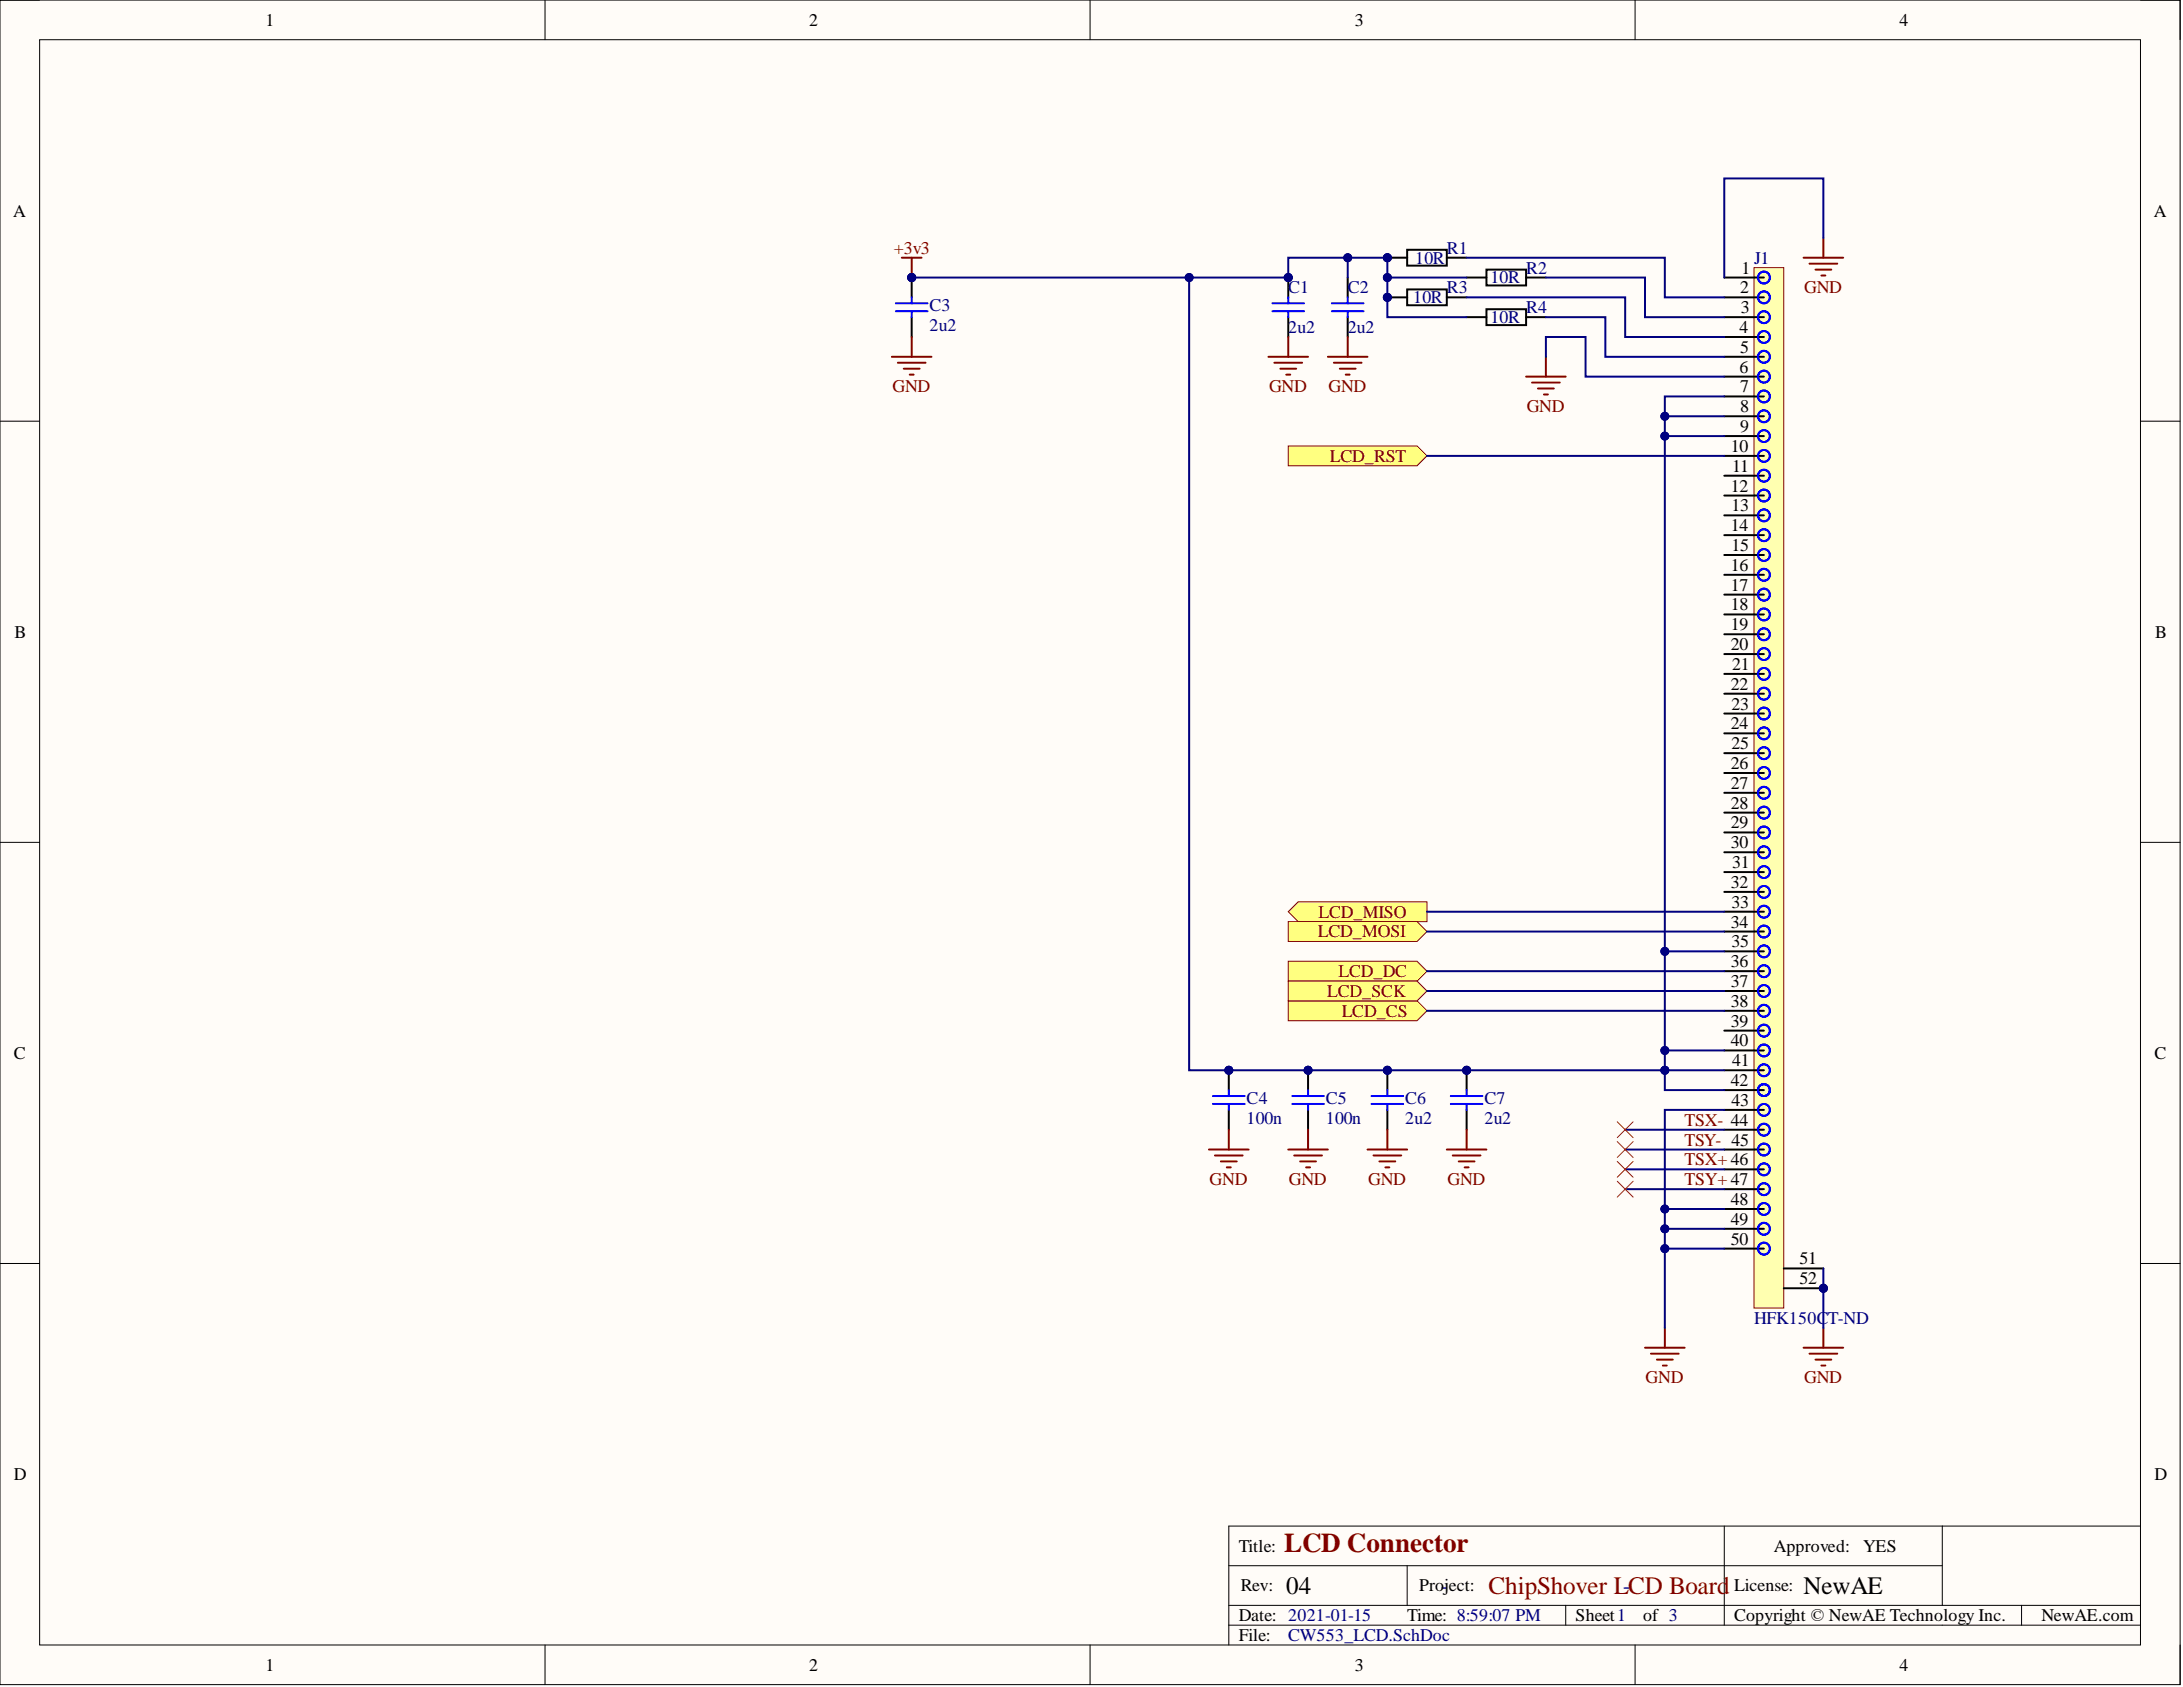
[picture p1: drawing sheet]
<svg xmlns="http://www.w3.org/2000/svg" width="279mm" height="216mm" viewBox="0 0 279 216" stroke-linecap="round" stroke-linejoin="round" font-family="sans-serif">
<defs><g id="words">
<text font-size="3.5" fill="#800000" x="164.4" y="198.6">LCD Connector</text>
<g font-size="3.2">
<text x="164.6" y="204">04</text>
<text x="230.8" y="204">NewAE</text>
</g>
<text font-size="3.2" fill="#800000" x="190.5" y="204">ChipShover LCD Board</text>
<g font-size="2.8" fill="#000080">
<text x="184.4" y="203.8">-</text>
<text x="207.8" y="203.8">-</text>
</g>
<g font-size="2.3">
<text x="34" y="3.3">1</text>
<text x="103.6" y="3.3">2</text>
<text x="173.4" y="3.3">3</text>
<text x="243.1" y="3.3">4</text>
<text x="1.7" y="27.7">A</text>
<text x="275.6" y="27.7">A</text>
<text x="222.9" y="35">1</text>
<text x="222.7" y="37.5">2</text>
<text x="222.8" y="40.1">3</text>
<text x="222.6" y="42.6">4</text>
<text x="222.6" y="47.7">6</text>
<text x="222.7" y="45.2">5</text>
<text x="222.7" y="50.2">7</text>
<text x="222.7" y="52.8">8</text>
<text x="221.5" y="57.8">10</text>
<text x="222.7" y="55.3">9</text>
<text x="221.5" y="62.9">12</text>
<text x="221.6" y="65.4">13</text>
<text x="221.7" y="60.4">11</text>
<text x="221.5" y="68">14</text>
<text x="221.6" y="70.5">15</text>
<text x="221.5" y="73.1">16</text>
<text x="221.5" y="75.6">17</text>
<text x="1.9" y="81.6">B</text>
<text x="221.5" y="78.1">18</text>
<text x="221.5" y="80.7">19</text>
<text x="221.5" y="83.2">20</text>
<text x="275.8" y="81.6">B</text>
<text x="221.5" y="88.3">22</text>
<text x="221.7" y="85.7">21</text>
<text x="221.5" y="93.3">24</text>
<text x="221.6" y="90.8">23</text>
<text x="221.6" y="95.9">25</text>
<text x="221.5" y="98.4">26</text>
<text x="221.5" y="101">27</text>
<text x="221.5" y="103.5">28</text>
<text x="221.5" y="106">29</text>
<text x="221.5" y="108.6">30</text>
<text x="221.5" y="113.6">32</text>
<text x="221.7" y="111.1">31</text>
<text x="221.5" y="118.7">34</text>
<text x="221.6" y="116.2">33</text>
<text x="221.5" y="123.8">36</text>
<text x="221.6" y="121.2">35</text>
<text x="221.5" y="126.3">37</text>
<text x="221.5" y="128.9">38</text>
<text x="221.5" y="131.4">39</text>
<text x="1.8" y="135.5">C</text>
<text x="221.5" y="133.9">40</text>
<text x="221.7" y="136.5">41</text>
<text x="275.7" y="135.5">C</text>
<text x="221.5" y="139">42</text>
<text x="221.6" y="141.5">43</text>
<text x="221.5" y="154.2">48</text>
<text x="221.5" y="156.8">49</text>
<text x="221.5" y="159.3">50</text>
<text x="230.3" y="161.8">51</text>
<text x="230.3" y="164.4">52</text>
<text x="1.8" y="189.4">D</text>
<text x="275.7" y="189.4">D</text>
<text x="158.5" y="198.6">Title:</text>
<text x="158.8" y="203.7">Rev:</text>
<text x="181.6" y="203.7">Project:</text>
<text x="222" y="203.7">License:</text>
<text x="227" y="198.6">Approved:</text>
<text x="238.4" y="198.6">YES</text>
<text x="158.5" y="207.5">Date: 2021-01-15</text>
<text x="180.1" y="207.5">Time: 8:59:07 PM</text>
<text x="201.7" y="207.5">Sheet1</text>
<text x="210.3" y="207.5">of 3</text>
<text x="222" y="207.5">Copyright © NewAE Technology Inc.</text>
<text x="261.3" y="207.5">NewAE.com</text>
<text x="34" y="213.8">1</text>
<text x="103.6" y="213.8">2</text>
<text x="158.5" y="210">File:</text>
<text x="173.4" y="213.8">3</text>
<text x="243.1" y="213.8">4</text>
</g>
<g font-size="2.3" fill="#800000">
<text x="114.4" y="32.5">+3v3</text>
<text x="230.9" y="37.5">GND</text>
<text x="114.2" y="50.2">GND</text>
<text x="162.4" y="50.2">GND</text>
<text x="170" y="50.2">GND</text>
<text x="195.4" y="52.8">GND</text>
<text x="170.2" y="59.1">LCD_RST</text>
<text x="168.7" y="120">LCD_MOSI</text>
<text x="168.8" y="117.4">LCD_MISO</text>
<text x="171.3" y="125.1">LCD_DC</text>
<text x="169.9" y="127.6">LCD_SCK</text>
<text x="171.7" y="130.1">LCD_CS</text>
<text x="215.6" y="144.1">TSX- 44</text>
<text x="215.6" y="146.6">TSY- 45</text>
<text x="215.6" y="149.1">TSX+ 46</text>
<text x="154.8" y="151.7">GND</text>
<text x="165" y="151.7">GND</text>
<text x="175.1" y="151.7">GND</text>
<text x="185.3" y="151.7">GND</text>
<text x="215.6" y="151.7">TSY+ 47</text>
<text x="210.6" y="177">GND</text>
<text x="230.9" y="177">GND</text>
</g>
<g font-size="2.3" fill="#000080">
<text x="181.1" y="33.7">10R</text>
<text x="185.2" y="32.5">R1</text>
<text x="195.3" y="35">R2</text>
<text x="224.5" y="33.7">J1</text>
<text x="119" y="39.8">C3</text>
<text x="164.9" y="37.5">C1</text>
<text x="172.5" y="37.5">C2</text>
<text x="180.9" y="38.8">10R</text>
<text x="185.2" y="37.5">R3</text>
<text x="190.8" y="36.3">10R</text>
<text x="190.8" y="41.4">10R</text>
<text x="195.3" y="40.1">R4</text>
<text x="119" y="42.4">2u2</text>
<text x="164.9" y="42.6">2u2</text>
<text x="172.5" y="42.6">2u2</text>
<text x="159.6" y="141.3">C4</text>
<text x="159.6" y="143.8">100n</text>
<text x="169.7" y="141.3">C5</text>
<text x="169.7" y="143.8">100n</text>
<text x="179.8" y="141.3">C6</text>
<text x="179.8" y="143.8">2u2</text>
<text x="190" y="141.3">C7</text>
<text x="190" y="143.8">2u2</text>
<text x="224.5" y="169.4">HFK150CT-ND</text>
<text x="164.9" y="210">CW553_LCD.SchDoc</text>
</g>
</g></defs>
<path d="M0 0h279v215.6h-279z" fill-rule="evenodd" fill="#fffcf8"/>
<path d="M0 0h279v215.6h-279z" fill="none" stroke="#000" stroke-width=".13"/>
<path d="M5.1 5.1h268.9v205.4h-268.9z" fill-rule="evenodd" fill="#fffcf8"/>
<g fill="none" stroke="#000" stroke-width=".13">
<path d="M0 0h5.1M5.1 5.1h268.9v205.4h-268.9zM69.8 0v5.1M139.5 0v5.1M209.3 0v5.1M274 0h5v5.1M0 53.9h5.1M274 53.9h5M0 107.8h5.1M274 107.8h5M0 161.7h5.1M274 161.7h5"/>
<path d="M220.7 195.3v12.7M248.6 195.3v10.2M274 195.3h-116.7v15.2M69.8 210.5v5.1M139.5 210.5v5.1M157.3 200.4h91.3M157.3 208h116.7M157.3 205.5h116.7M180.1 200.4v5.1M200.4 205.5v2.5M209.3 210.5v5.1M258.7 205.5v2.5"/>
<path d="M279 210.5v5.1"/>
</g>
<path d="M164.9 123h16.5l1.2 1.3-1.2 1.3h-16.5z" fill-rule="evenodd" fill="#ffff80"/>
<path d="M164.9 123h16.5l1.2 1.3-1.2 1.3h-16.5z" fill="none" stroke="#800000" stroke-width=".13"/>
<path d="M164.9 128.1h16.5l1.2 1.3-1.2 1.2h-16.5z" fill-rule="evenodd" fill="#ffff80"/>
<path d="M164.9 128.1h16.5l1.2 1.3-1.2 1.2h-16.5z" fill="none" stroke="#800000" stroke-width=".13"/>
<path d="M164.9 116.7l1.3-1.3h16.4v2.5h-16.4z" fill-rule="evenodd" fill="#ffff80"/>
<path d="M164.9 116.7l1.3-1.3h16.4v2.5h-16.4z" fill="none" stroke="#800000" stroke-width=".13"/>
<path d="M164.9 117.9h16.5l1.2 1.3-1.2 1.3h-16.5z" fill-rule="evenodd" fill="#ffff80"/>
<path d="M164.9 117.9h16.5l1.2 1.3-1.2 1.3h-16.5z" fill="none" stroke="#800000" stroke-width=".13"/>
<path d="M164.9 125.6h16.5l1.2 1.2-1.2 1.3h-16.5z" fill-rule="evenodd" fill="#ffff80"/>
<path d="M164.9 125.6h16.5l1.2 1.2-1.2 1.3h-16.5z" fill="none" stroke="#800000" stroke-width=".13"/>
<circle cx="233.4" cy="164.9" r=".51" fill="#000080"/>
<circle cx="233.4" cy="164.9" r=".51" fill="none" stroke="#000080" stroke-width=".13"/>
<path d="M224.5 34.3h3.8v133.1h-3.8z" fill-rule="evenodd" fill="#ffffb0"/>
<path d="M224.5 34.3h3.8v133.1h-3.8z" fill="none" stroke="#800000" stroke-width=".13"/>
<g fill="none" stroke="#000" stroke-width=".25">
<path d="M220.7 35.5h5.1M220.7 38.1h5.1M220.7 40.6h5.1M220.7 43.1h5.1M220.7 45.7h5.1M220.7 48.2h5.1M220.7 50.7h5.1M220.7 53.3h5.1M220.7 55.8h5.1M220.7 58.3h5.1M220.7 60.9h5.1M220.7 63.4h5.1"/>
<path d="M220.7 66h5.1M220.7 68.5h5.1M220.7 71h5.1M220.7 73.6h5.1M220.7 76.1h5.1M220.7 78.6h5.1M220.7 81.2h5.1M220.7 83.7h5.1M220.7 86.2h5.1M220.7 88.8h5.1M220.7 91.3h5.1M220.7 93.9h5.1"/>
<path d="M220.7 96.4h5.1M220.7 98.9h5.1M220.7 101.5h5.1M220.7 104h5.1M220.7 106.5h5.1M220.7 109.1h5.1M220.7 111.6h5.1M220.7 114.1h5.1M220.7 116.7h5.1M220.7 119.2h5.1M220.7 121.8h5.1M220.7 124.3h5.1"/>
<path d="M220.7 126.8h5.1M220.7 129.4h5.1M220.7 131.9h5.1M220.7 134.4h5.1M220.7 137h5.1M220.7 139.5h5.1M220.7 142h5.1M220.7 144.6h5.1M220.7 147.1h5.1M220.7 149.7h5.1M220.7 152.2h5.1M220.7 154.7h5.1"/>
<path d="M220.7 157.3h5.1M220.7 159.8h5.1M228.3 162.3h5.1M228.3 164.9h5.1"/>
</g>
<g fill="none" stroke="#00f" stroke-width=".25">
<circle cx="225.8" cy="35.5" r=".76"/>
<circle cx="225.8" cy="38.1" r=".76"/>
<circle cx="225.8" cy="55.8" r=".76"/>
<circle cx="225.8" cy="43.1" r=".76"/>
<circle cx="225.8" cy="53.3" r=".76"/>
<circle cx="225.8" cy="45.7" r=".76"/>
<circle cx="225.8" cy="48.2" r=".76"/>
<circle cx="225.8" cy="58.3" r=".76"/>
<circle cx="225.8" cy="50.7" r=".76"/>
<circle cx="225.8" cy="40.6" r=".76"/>
<circle cx="225.8" cy="66" r=".76"/>
<circle cx="225.8" cy="76.1" r=".76"/>
<circle cx="225.8" cy="68.5" r=".76"/>
<circle cx="225.8" cy="78.6" r=".76"/>
<circle cx="225.8" cy="60.9" r=".76"/>
<circle cx="225.8" cy="63.4" r=".76"/>
<circle cx="225.8" cy="71" r=".76"/>
<circle cx="225.8" cy="73.6" r=".76"/>
<circle cx="225.8" cy="98.9" r=".76"/>
<circle cx="225.8" cy="88.8" r=".76"/>
<circle cx="225.8" cy="86.2" r=".76"/>
<circle cx="225.8" cy="83.7" r=".76"/>
<circle cx="225.8" cy="91.3" r=".76"/>
<circle cx="225.8" cy="93.9" r=".76"/>
<circle cx="225.8" cy="81.2" r=".76"/>
<circle cx="225.8" cy="109.1" r=".76"/>
<circle cx="225.8" cy="101.5" r=".76"/>
<circle cx="225.8" cy="104" r=".76"/>
<circle cx="225.8" cy="106.5" r=".76"/>
</g>
<circle cx="233.4" cy="164.9" r=".51" fill="#000080"/>
<circle cx="233.4" cy="164.9" r=".51" fill="none" stroke="#000080" stroke-width=".13"/>
<g fill="none" stroke="#00f" stroke-width=".25">
<circle cx="225.8" cy="96.4" r=".76"/>
<circle cx="225.8" cy="119.2" r=".76"/>
<circle cx="225.8" cy="111.6" r=".76"/>
<circle cx="225.8" cy="114.1" r=".76"/>
<circle cx="225.8" cy="116.7" r=".76"/>
<circle cx="225.8" cy="121.8" r=".76"/>
<circle cx="225.8" cy="131.9" r=".76"/>
<circle cx="225.8" cy="134.4" r=".76"/>
<circle cx="225.8" cy="124.3" r=".76"/>
<circle cx="225.8" cy="126.8" r=".76"/>
<circle cx="225.8" cy="137" r=".76"/>
<circle cx="225.8" cy="139.5" r=".76"/>
<circle cx="225.8" cy="129.4" r=".76"/>
<circle cx="225.8" cy="154.7" r=".76"/>
<circle cx="225.8" cy="142" r=".76"/>
<circle cx="225.8" cy="152.2" r=".76"/>
<circle cx="225.8" cy="144.6" r=".76"/>
<circle cx="225.8" cy="147.1" r=".76"/>
<circle cx="225.8" cy="157.3" r=".76"/>
<circle cx="225.8" cy="159.8" r=".76"/>
<circle cx="225.8" cy="149.7" r=".76"/>
</g>
<g fill="none" stroke="#800000" stroke-width=".25">
<path d="M230.8 33h5.1M231.6 33.7h3.5M232.4 34.5h2M233.1 35.3h.5M233.4 30.4v2.6M195.3 48.2h5.1M196.1 49h3.5M196.8 49.7h2.1M197.6 50.5h.5M197.9 45.7v2.5M210.5 172.5h5.1M211.3 173.2h3.6"/>
<path d="M212.1 174h2M212.8 174.8h.5M213.1 169.9v2.6"/>
</g>
<circle cx="187.7" cy="137" r=".51" fill="#000080"/>
<circle cx="187.7" cy="137" r=".51" fill="none" stroke="#000080" stroke-width=".13"/>
<path d="M187.7 137v2.5" fill="none" stroke="#000" stroke-width=".25"/>
<circle cx="187.7" cy="137" r=".51" fill="#000080"/>
<circle cx="187.7" cy="137" r=".51" fill="none" stroke="#000080" stroke-width=".13"/>
<path d="M187.7 142v2.6" fill="none" stroke="#000" stroke-width=".25"/>
<path d="M187.7 139.5v.8M185.7 141.3h4M185.7 140.3h4M187.7 141.3v.7" fill="none" stroke="#00f" stroke-width=".25"/>
<circle cx="177.6" cy="137" r=".51" fill="#000080"/>
<circle cx="177.6" cy="137" r=".51" fill="none" stroke="#000080" stroke-width=".13"/>
<path d="M177.6 137v2.5" fill="none" stroke="#000" stroke-width=".25"/>
<circle cx="177.6" cy="137" r=".51" fill="#000080"/>
<circle cx="177.6" cy="137" r=".51" fill="none" stroke="#000080" stroke-width=".13"/>
<path d="M172.5 35.5v2.6M172.5 40.6v2.5M177.6 142v2.6" fill="none" stroke="#000" stroke-width=".25"/>
<path d="M170.5 39.8h4M170.5 38.8h4M172.5 38.1v.7M172.5 39.8v.8M177.6 139.5v.8M175.5 141.3h4.1M175.5 140.3h4.1M177.6 141.3v.7" fill="none" stroke="#00f" stroke-width=".25"/>
<circle cx="164.9" cy="35.5" r=".51" fill="#000080"/>
<circle cx="164.9" cy="35.5" r=".51" fill="none" stroke="#000080" stroke-width=".13"/>
<path d="M164.9 35.5v2.6" fill="none" stroke="#000" stroke-width=".25"/>
<circle cx="164.9" cy="35.5" r=".51" fill="#000080"/>
<circle cx="164.9" cy="35.5" r=".51" fill="none" stroke="#000080" stroke-width=".13"/>
<path d="M164.9 40.6v2.5" fill="none" stroke="#000" stroke-width=".25"/>
<path d="M162.9 39.8h4M162.9 38.8h4M164.9 38.1v.7M164.9 39.8v.8" fill="none" stroke="#00f" stroke-width=".25"/>
<circle cx="167.4" cy="137" r=".51" fill="#000080"/>
<circle cx="167.4" cy="137" r=".51" fill="none" stroke="#000080" stroke-width=".13"/>
<path d="M167.4 137v2.5" fill="none" stroke="#000" stroke-width=".25"/>
<circle cx="167.4" cy="137" r=".51" fill="#000080"/>
<circle cx="167.4" cy="137" r=".51" fill="none" stroke="#000080" stroke-width=".13"/>
<path d="M167.4 142v2.6" fill="none" stroke="#000" stroke-width=".25"/>
<path d="M167.4 139.5v.8M165.4 141.3h4M165.4 140.3h4M167.4 141.3v.7" fill="none" stroke="#00f" stroke-width=".25"/>
<circle cx="157.3" cy="137" r=".51" fill="#000080"/>
<circle cx="157.3" cy="137" r=".51" fill="none" stroke="#000080" stroke-width=".13"/>
<path d="M157.3 137v2.5" fill="none" stroke="#000" stroke-width=".25"/>
<circle cx="157.3" cy="137" r=".51" fill="#000080"/>
<circle cx="157.3" cy="137" r=".51" fill="none" stroke="#000080" stroke-width=".13"/>
<path d="M157.3 142v2.6" fill="none" stroke="#000" stroke-width=".25"/>
<path d="M157.3 139.5v.8M155.2 141.3h4.1M155.2 140.3h4.1M157.3 141.3v.7" fill="none" stroke="#00f" stroke-width=".25"/>
<circle cx="177.6" cy="33" r=".51" fill="#000080"/>
<circle cx="177.6" cy="33" r=".51" fill="none" stroke="#000080" stroke-width=".13"/>
<path d="M177.6 33h2.5M185.2 33h2.5" fill="none" stroke="#000" stroke-width=".25"/>
<circle cx="177.6" cy="33" r=".51" fill="#000080"/>
<circle cx="177.6" cy="33" r=".51" fill="none" stroke="#000080" stroke-width=".13"/>
<path d="M180.1 32h5.1v2h-5.1zM187.7 35.5h2.5M190.2 34.5h5.1v2h-5.1zM195.3 35.5h2.6" fill="none" stroke="#000" stroke-width=".25"/>
<circle cx="177.6" cy="38.1" r=".51" fill="#000080"/>
<circle cx="177.6" cy="38.1" r=".51" fill="none" stroke="#000080" stroke-width=".13"/>
<path d="M177.6 38.1h2.5M185.2 38.1h2.5" fill="none" stroke="#000" stroke-width=".25"/>
<circle cx="177.6" cy="38.1" r=".51" fill="#000080"/>
<circle cx="177.6" cy="38.1" r=".51" fill="none" stroke="#000080" stroke-width=".13"/>
<path d="M180.1 37h5.1v2.1h-5.1zM190.2 39.6h5.1v2h-5.1zM187.7 40.6h2.5M195.3 40.6h2.6" fill="none" stroke="#000" stroke-width=".25"/>
<g fill="none" stroke="#800000" stroke-width=".25">
<path d="M162.3 45.7h5.1M163.1 46.4h3.6M163.9 47.2h2M164.6 47.9h.5M164.9 43.1v2.6M170 45.7h5M170.7 46.4h3.6M171.5 47.2h2M172.2 47.9h.5M172.5 43.1v2.6M154.7 147.1h5.1M155.5 147.9h3.5"/>
<path d="M156.3 148.6h2M157 149.4h.5M157.3 144.6v2.5M164.9 147.1h5.1M165.6 147.9h3.6M166.4 148.6h2M167.2 149.4h.5M167.4 144.6v2.5M175 147.1h5.1M175.8 147.9h3.5M176.6 148.6h2M177.3 149.4h.5"/>
<path d="M177.6 144.6v2.5M185.2 147.1h5M185.9 147.9h3.6M186.7 148.6h2M187.5 149.4h.5M187.7 144.6v2.5"/>
</g>
<circle cx="116.7" cy="35.5" r=".51" fill="#000080"/>
<circle cx="116.7" cy="35.5" r=".51" fill="none" stroke="#000080" stroke-width=".13"/>
<path d="M116.7 35.5v2.6" fill="none" stroke="#000" stroke-width=".25"/>
<circle cx="116.7" cy="35.5" r=".51" fill="#000080"/>
<circle cx="116.7" cy="35.5" r=".51" fill="none" stroke="#000080" stroke-width=".13"/>
<path d="M116.7 40.6v2.5" fill="none" stroke="#000" stroke-width=".25"/>
<path d="M114.7 39.8h4M114.7 38.8h4M116.7 38.1v.7M116.7 39.8v.8" fill="none" stroke="#00f" stroke-width=".25"/>
<path d="M115.4 33h2.6M116.7 33v2.5" fill="none" stroke="#800000" stroke-width=".25"/>
<circle cx="116.7" cy="35.5" r=".51" fill="#000080"/>
<circle cx="116.7" cy="35.5" r=".51" fill="none" stroke="#000080" stroke-width=".13"/>
<path d="M114.1 45.7h5.1M114.9 46.4h3.6M115.7 47.2h2M116.4 47.9h.5M116.7 43.1v2.6M230.8 172.5h5.1M231.6 173.2h3.5M232.4 174h2M233.1 174.8h.5M233.4 169.9v2.6" fill="none" stroke="#800000" stroke-width=".25"/>
<path d="M116.7 35.5h35.5" fill="none" stroke="#000080" stroke-width=".25"/>
<circle cx="116.7" cy="35.5" r=".51" fill="#000080"/>
<circle cx="116.7" cy="35.5" r=".51" fill="none" stroke="#000080" stroke-width=".13"/>
<circle cx="152.2" cy="35.5" r=".51" fill="#000080"/>
<circle cx="152.2" cy="35.5" r=".51" fill="none" stroke="#000080" stroke-width=".13"/>
<path d="M177.6 35.5v-2.5h-12.7v2.5h-12.7v101.5h60.9" fill="none" stroke="#000080" stroke-width=".25"/>
<circle cx="177.6" cy="35.5" r=".51" fill="#000080"/>
<circle cx="177.6" cy="35.5" r=".51" fill="none" stroke="#000080" stroke-width=".13"/>
<circle cx="177.6" cy="33" r=".51" fill="#000080"/>
<circle cx="177.6" cy="33" r=".51" fill="none" stroke="#000080" stroke-width=".13"/>
<circle cx="172.5" cy="33" r=".51" fill="#000080"/>
<circle cx="172.5" cy="33" r=".51" fill="none" stroke="#000080" stroke-width=".13"/>
<circle cx="164.9" cy="35.5" r=".51" fill="#000080"/>
<circle cx="164.9" cy="35.5" r=".51" fill="none" stroke="#000080" stroke-width=".13"/>
<circle cx="152.2" cy="35.5" r=".51" fill="#000080"/>
<circle cx="152.2" cy="35.5" r=".51" fill="none" stroke="#000080" stroke-width=".13"/>
<circle cx="157.3" cy="137" r=".51" fill="#000080"/>
<circle cx="157.3" cy="137" r=".51" fill="none" stroke="#000080" stroke-width=".13"/>
<circle cx="167.4" cy="137" r=".51" fill="#000080"/>
<circle cx="167.4" cy="137" r=".51" fill="none" stroke="#000080" stroke-width=".13"/>
<circle cx="177.6" cy="137" r=".51" fill="#000080"/>
<circle cx="177.6" cy="137" r=".51" fill="none" stroke="#000080" stroke-width=".13"/>
<circle cx="187.7" cy="137" r=".51" fill="#000080"/>
<circle cx="187.7" cy="137" r=".51" fill="none" stroke="#000080" stroke-width=".13"/>
<circle cx="213.1" cy="137" r=".51" fill="#000080"/>
<circle cx="213.1" cy="137" r=".51" fill="none" stroke="#000080" stroke-width=".13"/>
<path d="M187.7 35.5h-10.1v5.1h10.1" fill="none" stroke="#000080" stroke-width=".25"/>
<circle cx="177.6" cy="38.1" r=".51" fill="#000080"/>
<circle cx="177.6" cy="38.1" r=".51" fill="none" stroke="#000080" stroke-width=".13"/>
<circle cx="177.6" cy="35.5" r=".51" fill="#000080"/>
<circle cx="177.6" cy="35.5" r=".51" fill="none" stroke="#000080" stroke-width=".13"/>
<path d="M187.7 38.1h20.3v5h12.7M187.7 33h25.4v5.1h7.6M197.9 35.5h12.6v5.1h10.2M197.9 45.7v-2.6h5v5.1h17.8M197.9 40.6h7.6v5.1h15.2M182.6 119.2h38.1M182.6 116.7h38.1M182.6 129.4h38.1M182.6 126.8h38.1M182.6 124.3h38.1M213.1 159.8h7.6" fill="none" stroke="#000080" stroke-width=".25"/>
<circle cx="213.1" cy="159.8" r=".51" fill="#000080"/>
<circle cx="213.1" cy="159.8" r=".51" fill="none" stroke="#000080" stroke-width=".13"/>
<path d="M213.1 157.3h7.6" fill="none" stroke="#000080" stroke-width=".25"/>
<circle cx="213.1" cy="157.3" r=".51" fill="#000080"/>
<circle cx="213.1" cy="157.3" r=".51" fill="none" stroke="#000080" stroke-width=".13"/>
<path d="M213.1 154.7h7.6" fill="none" stroke="#000080" stroke-width=".25"/>
<circle cx="213.1" cy="154.7" r=".51" fill="#000080"/>
<circle cx="213.1" cy="154.7" r=".51" fill="none" stroke="#000080" stroke-width=".13"/>
<path d="M220.7 142h-7.6v27.9" fill="none" stroke="#000080" stroke-width=".25"/>
<circle cx="213.1" cy="154.7" r=".51" fill="#000080"/>
<circle cx="213.1" cy="154.7" r=".51" fill="none" stroke="#000080" stroke-width=".13"/>
<circle cx="213.1" cy="157.3" r=".51" fill="#000080"/>
<circle cx="213.1" cy="157.3" r=".51" fill="none" stroke="#000080" stroke-width=".13"/>
<circle cx="213.1" cy="159.8" r=".51" fill="#000080"/>
<circle cx="213.1" cy="159.8" r=".51" fill="none" stroke="#000080" stroke-width=".13"/>
<path d="M220.7 134.4h-7.6v5.1h7.6" fill="none" stroke="#000080" stroke-width=".25"/>
<circle cx="213.1" cy="134.4" r=".51" fill="#000080"/>
<circle cx="213.1" cy="134.4" r=".51" fill="none" stroke="#000080" stroke-width=".13"/>
<circle cx="213.1" cy="137" r=".51" fill="#000080"/>
<circle cx="213.1" cy="137" r=".51" fill="none" stroke="#000080" stroke-width=".13"/>
<path d="M213.1 137h7.6" fill="none" stroke="#000080" stroke-width=".25"/>
<circle cx="213.1" cy="137" r=".51" fill="#000080"/>
<circle cx="213.1" cy="137" r=".51" fill="none" stroke="#000080" stroke-width=".13"/>
<path d="M220.7 121.8h-7.6v12.6" fill="none" stroke="#000080" stroke-width=".25"/>
<circle cx="213.1" cy="121.8" r=".51" fill="#000080"/>
<circle cx="213.1" cy="121.8" r=".51" fill="none" stroke="#000080" stroke-width=".13"/>
<circle cx="213.1" cy="134.4" r=".51" fill="#000080"/>
<circle cx="213.1" cy="134.4" r=".51" fill="none" stroke="#000080" stroke-width=".13"/>
<path d="M213.1 55.8h7.6" fill="none" stroke="#000080" stroke-width=".25"/>
<circle cx="213.1" cy="55.8" r=".51" fill="#000080"/>
<circle cx="213.1" cy="55.8" r=".51" fill="none" stroke="#000080" stroke-width=".13"/>
<path d="M213.1 53.3h7.6" fill="none" stroke="#000080" stroke-width=".25"/>
<circle cx="213.1" cy="53.3" r=".51" fill="#000080"/>
<circle cx="213.1" cy="53.3" r=".51" fill="none" stroke="#000080" stroke-width=".13"/>
<path d="M220.7 50.7h-7.6v71.1" fill="none" stroke="#000080" stroke-width=".25"/>
<circle cx="213.1" cy="53.3" r=".51" fill="#000080"/>
<circle cx="213.1" cy="53.3" r=".51" fill="none" stroke="#000080" stroke-width=".13"/>
<circle cx="213.1" cy="55.8" r=".51" fill="#000080"/>
<circle cx="213.1" cy="55.8" r=".51" fill="none" stroke="#000080" stroke-width=".13"/>
<circle cx="213.1" cy="121.8" r=".51" fill="#000080"/>
<circle cx="213.1" cy="121.8" r=".51" fill="none" stroke="#000080" stroke-width=".13"/>
<path d="M172.5 33v2.5M233.4 30.4v-7.6h-12.7v12.7" fill="none" stroke="#000080" stroke-width=".25"/>
<circle cx="172.5" cy="33" r=".51" fill="#000080"/>
<circle cx="172.5" cy="33" r=".51" fill="none" stroke="#000080" stroke-width=".13"/>
<path d="M233.4 162.3v7.6" fill="none" stroke="#000080" stroke-width=".25"/>
<circle cx="233.4" cy="164.9" r=".51" fill="#000080"/>
<circle cx="233.4" cy="164.9" r=".51" fill="none" stroke="#000080" stroke-width=".13"/>
<path d="M164.9 57.1h16.5l1.2 1.2-1.2 1.3h-16.5z" fill-rule="evenodd" fill="#ffff80"/>
<path d="M164.9 57.1h16.5l1.2 1.2-1.2 1.3h-16.5z" fill="none" stroke="#800000" stroke-width=".13"/>
<path d="M182.6 58.3h38.1M208 144.6h12.7M208 147.1h12.7M208 149.7h12.7M208 152.2h12.7" fill="none" stroke="#000080" stroke-width=".25"/>
<path d="M207 143.6l2 2M207 146.1l2 2M207 148.6l2 2.1M207 151.2l2 2M209 143.6l-2 2M209 146.1l-2 2M209 148.6l-2 2.1M209 151.2l-2 2" fill="none" stroke="#f00" stroke-width=".13"/>
<use href="#words"/>
</svg>
